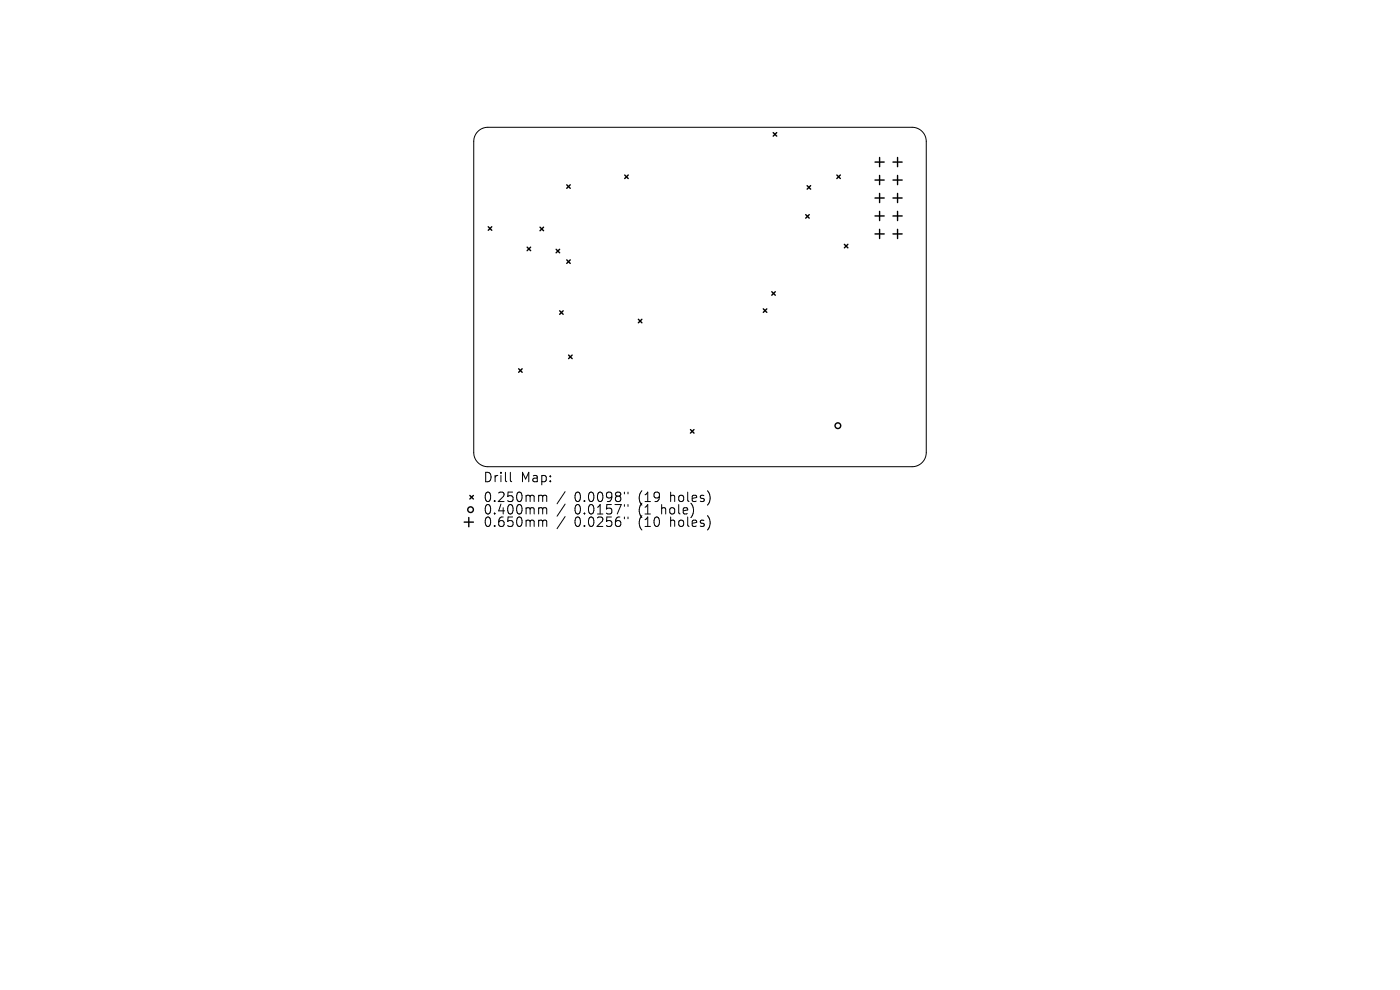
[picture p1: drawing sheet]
<svg xmlns="http://www.w3.org/2000/svg" width="297mm" height="210mm" viewBox="0 0 297 210" stroke-linecap="round" stroke-linejoin="round" font-family="sans-serif">
<defs><g id="words">
<g font-size="2.8">
<text x="102.4" y="102.6">Drill</text>
<text x="102.4" y="106.8">0.250mm</text>
<text x="110.4" y="102.6">Map:</text>
<text x="121.9" y="106.8">0.0098&quot;</text>
<text x="135.6" y="106.8">(19</text>
<text x="142.5" y="106.8">holes)</text>
<text x="102.4" y="109.4">0.400mm</text>
<text x="102.4" y="112.1">0.650mm</text>
<text x="121.9" y="109.4">0.0157&quot;</text>
<text x="121.9" y="112.1">0.0256&quot;</text>
<text x="135.6" y="109.4">(1</text>
<text x="135.6" y="112.1">(10</text>
<text x="140.6" y="109.4">hole)</text>
<text x="142.5" y="112.1">holes)</text>
</g>
</g></defs>
<g fill="none" stroke="#000" stroke-width=".21">
<path d="M101.4 27.9a3 3 0 0 1 2.1-.9h90a3 3 0 0 1 3 3v66a3 3 0 0 1-3 3h-90a3 3 0 0 1-3-3v-66a3 3 0 0 1 .9-2.1zM108.3 100.2v1.7l.3 .3M114.6 105.1l.4 .1 .1 .1M114.6 107.7h.2l.3 .3M114.6 110.3l.4 .1 .1 .2M115.1 105.3l.3-.2 .5 .1 .1 1.2M115.1 105.3v1.1M115.1 108v1M115.1 110.6v1.1M115.1 108l.3-.3 .5 .1 .1 1.2M115.1 110.6l.3-.3 .5 .1 .1 1.3M119.9 104.3l-1.7 2.6"/>
<path d="M119.9 106.9l-1.7 2.6M119.9 109.6l-1.7 2.5M132.5 104.4v.4M132.5 107v.4M132.5 109.7v.4M133.2 104.4v.4M133.2 107v.4M133.2 109.7v.4"/>
</g>
<g fill="none" stroke="#000" stroke-width=".3">
<path d="M120.2 39.2l.8 .7M121 39.2l-.8 .7M132.5 37.1l.8 .8M133.3 37.1l-.8 .8M164 28.1l.8 .8M164.8 28.1l-.8 .8M171.2 39.4l.8 .7M172 39.4l-.8 .7M177.5 37.1l.8 .8M178.3 37.1l-.8 .8M185.6 34.4h2M185.6 38.2h2"/>
<path d="M186.6 33.4v2M186.6 37.2v2M189.4 34.4h2M189.4 38.2h2M190.4 33.4v2M190.4 37.2v2M103.6 48.1l.7 .8M104.3 48.1l-.7 .8M111.8 52.4l.8 .8M112.6 52.4l-.8 .8M114.6 48.2l.7 .7M115.3 48.2l-.7 .7"/>
<path d="M118 52.9l.7 .7M118.7 52.9l-.7 .7M120.2 55.1l.8 .8M121 55.1l-.8 .8M170.9 45.5l.8 .8M171.7 45.5l-.8 .8M179.1 51.8l.8 .8M179.9 51.8l-.8 .8M185.6 42h2M185.6 45.8h2M185.6 49.6h2M186.6 41v2"/>
<path d="M186.6 44.8v2M186.6 48.6v2M189.4 42h2M189.4 45.8h2M189.4 49.6h2M190.4 41v2M190.4 44.8v2M190.4 48.6v2M110 78.2l.8 .8M110.8 78.2l-.8 .8M118.7 65.9l.8 .8M119.5 65.9l-.8 .8"/>
<path d="M120.6 75.3l.8 .8M121.4 75.3l-.8 .8M135.4 67.7l.8 .8M136.2 67.7l-.8 .8M161.9 65.5l.8 .8M162.7 65.5l-.8 .8M163.7 61.9l.8 .7M164.5 61.9l-.8 .7M146.5 91.1l.7 .8M147.2 91.1l-.7 .8M98.5 110.8h1.9M99.5 109.8v1.9"/>
<path d="M99.7 105.1l.7 .8M100.4 105.1l-.7 .8"/>
<circle cx="177.8" cy="90.3" r=".6"/>
<circle cx="99.8" cy="108.1" r=".6"/>
</g>
<use href="#words"/>
</svg>
